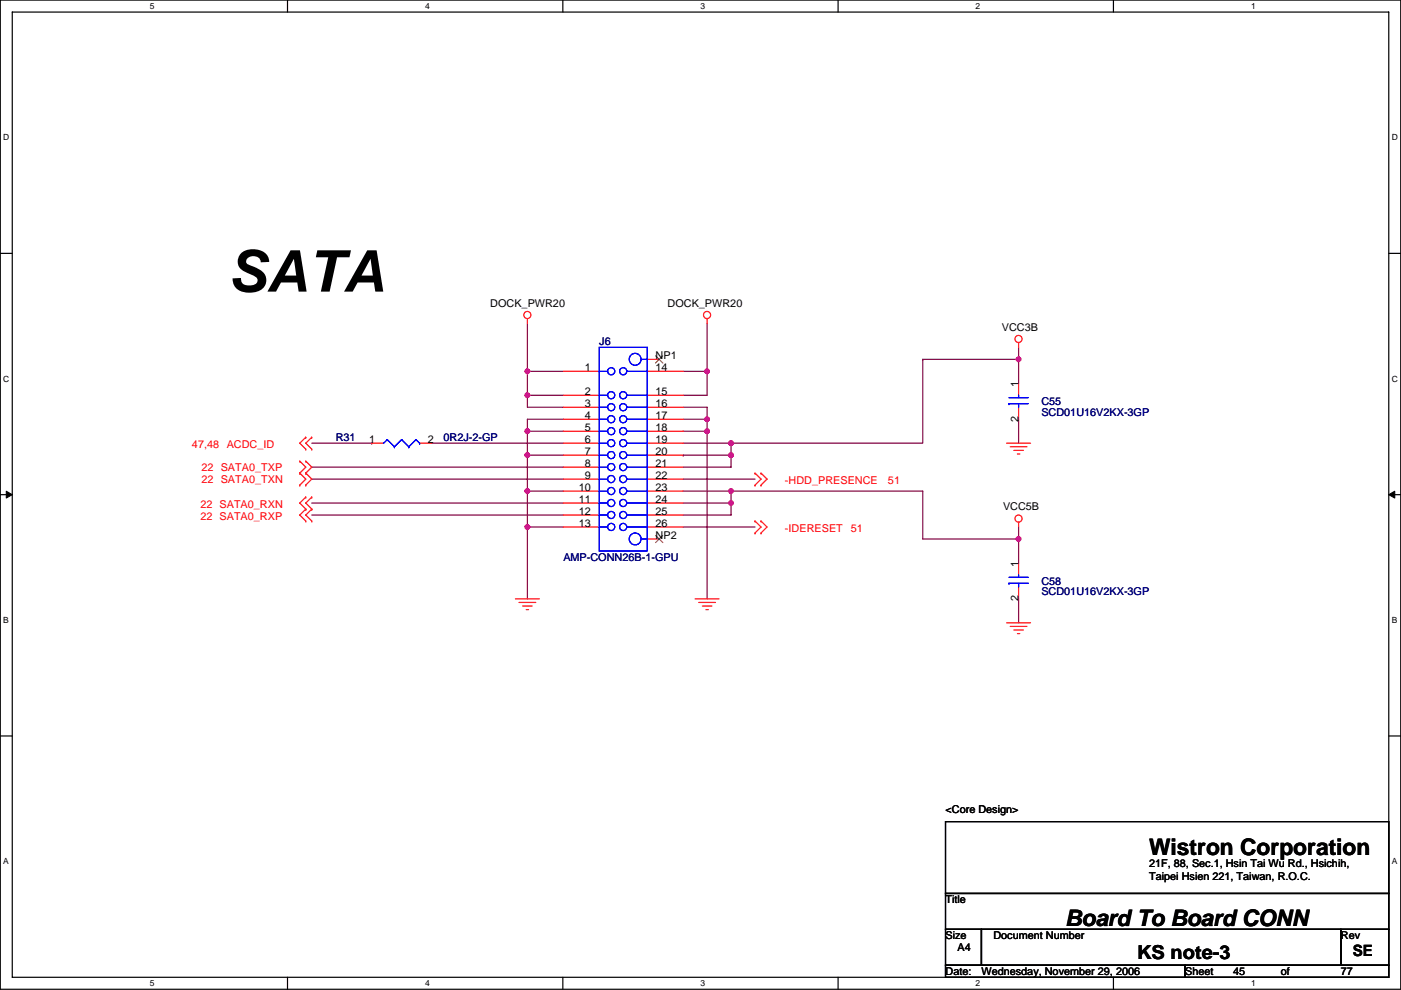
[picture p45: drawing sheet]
<svg xmlns="http://www.w3.org/2000/svg" width="297mm" height="210mm" viewBox="0 0 297 210" stroke-linecap="round" stroke-linejoin="round" font-family="sans-serif">
<defs><g id="words">
<text font-size="12.2" x="48.3" y="61.8">SATA</text>
<g font-size="4.8">
<text x="243.6" y="181.3">Wistron Corporation</text>
<text x="225.9" y="196.5">Board To Board CONN</text>
</g>
<text font-size="4.1" x="241.1" y="203.4">KS note-3</text>
<text font-size="3.3" x="286.8" y="202.7">SE</text>
<g font-size="2.3">
<text x="103.9" y="65.1">DOCK_PWR20</text>
<text x="141.5" y="65.1">DOCK_PWR20</text>
<text x="212.4" y="70.1">VCC3B</text>
<text x="139" y="76.2">NP1</text>
<text x="124" y="78.7">1</text>
<text x="124" y="83.8">2</text>
<text x="139" y="78.7">14</text>
<text x="139" y="83.8">15</text>
<text x="215.9" y="82.1" transform="rotate(-90 215.9 82.1)">1</text>
<text x="124" y="86.4">3</text>
<text x="124" y="88.9">4</text>
<text x="139" y="86.4">16</text>
<text x="139" y="88.9">17</text>
<text x="215.9" y="89.5" transform="rotate(-90 215.9 89.5)">2</text>
<text x="78.3" y="94">1</text>
<text x="90.7" y="94">2</text>
<text x="124" y="91.4">5</text>
<text x="124" y="94">6</text>
<text x="139" y="91.4">18</text>
<text x="139" y="94">19</text>
<text x="124" y="96.5">7</text>
<text x="124" y="99.1">8</text>
<text x="124" y="101.6">9</text>
<text x="139" y="96.5">20</text>
<text x="139" y="99.1">21</text>
<text x="139" y="101.6">22</text>
<text x="122.7" y="104.1">10</text>
<text x="122.7" y="106.7">11</text>
<text x="139" y="104.1">23</text>
<text x="139" y="106.7">24</text>
<text x="122.7" y="109.2">12</text>
<text x="122.7" y="111.8">13</text>
<text x="139" y="109.2">25</text>
<text x="139" y="111.8">26</text>
<text x="212.7" y="108.2">VCC5B</text>
<text x="139" y="114.3">NP2</text>
<text x="215.9" y="120.2" transform="rotate(-90 215.9 120.2)">1</text>
<text x="215.9" y="127.6" transform="rotate(-90 215.9 127.6)">2</text>
<text x="200.5" y="172.5">&lt;Core Design&gt;</text>
<text x="243.6" y="183.9">21F, 88, Sec.1, Hsin Tai Wu Rd., Hsichih,</text>
<text x="200.5" y="191.6">Title</text>
<text x="243.6" y="186.6">Taipei Hsien 221, Taiwan, R.O.C.</text>
<text x="200.5" y="199.2">Size</text>
<text x="203" y="201.7">A4</text>
<text x="210.6" y="199.2">Document Number</text>
<text x="284.3" y="199.2">Rev</text>
<text x="200.5" y="206.8">Date:</text>
<text x="208.1" y="206.8">Wednesday, November 29, 2006</text>
<text x="251.3" y="206.8">Sheet</text>
<text x="261.4" y="206.8">45</text>
<text x="271.6" y="206.8">of</text>
<text x="284.3" y="206.8">77</text>
</g>
<g font-size="2.3" fill="#000080">
<text x="127.1" y="73.2">J6</text>
<text x="220.8" y="85.9">C55</text>
<text x="220.8" y="88.2">SCD01U16V2KX-3GP</text>
<text x="71.2" y="93.5">R31</text>
<text x="94" y="93.5">0R2J-2-GP</text>
<text x="119.4" y="118.9">AMP-CONN26B-1-GPU</text>
<text x="220.8" y="124">C58</text>
<text x="220.8" y="126.3">SCD01U16V2KX-3GP</text>
</g>
<g font-size="2.3" fill="#f00">
<text x="40.7" y="95">47,48</text>
<text x="48.1" y="95">ACDC_ID</text>
<text x="42.7" y="99.9">22 SATA0_TXP</text>
<text x="42.5" y="107.7">22 SATA0_RXN</text>
<text x="42.7" y="102.4">22 SATA0_TXN</text>
<text x="166.4" y="102.7">-HDD_PRESENCE</text>
<text x="188.3" y="102.7">51</text>
<text x="42.5" y="110.3">22 SATA0_RXP</text>
<text x="166.4" y="112.8">-IDERESET</text>
<text x="180.4" y="112.8">51</text>
</g>
<g font-size="1.8">
<text x="31.8" y="1.9">5</text>
<text x="90.1" y="1.9">4</text>
<text x="148.5" y="1.9">3</text>
<text x="206.9" y="1.9">2</text>
<text x="265.2" y="1.9">1</text>
<text x=".7" y="29.8">D</text>
<text x="295.1" y="29.8">D</text>
<text x=".7" y="81">C</text>
<text x="295.1" y="81">C</text>
<text x=".7" y="132.1">B</text>
<text x="295.1" y="132.1">B</text>
<text x=".7" y="183.3">A</text>
<text x="295.1" y="183.3">A</text>
<text x="31.8" y="209.2">5</text>
<text x="90.1" y="209.2">4</text>
<text x="148.5" y="209.2">3</text>
<text x="206.9" y="209.2">2</text>
<text x="265.2" y="209.2">1</text>
</g>
</g></defs>
<path d="M.1 0h296.9v209.8h-296.9zM2.6 2.6h291.8v204.7h-291.8z" fill="none" stroke="#000" stroke-width=".25"/>
<g fill="#fff">
<path d="M31.8 .3h1v2h-1z"/>
<path d="M31.8 207.5h1v2.1h-1z"/>
</g>
<path d="M61 0v2.6M61 207.3v2.5" fill="none" stroke="#000" stroke-width=".25"/>
<g fill="#fff">
<path d="M90.1 .3h1v2h-1z"/>
<path d="M90.1 207.5h1v2.1h-1z"/>
</g>
<path d="M119.3 0v2.6M119.3 207.3v2.5" fill="none" stroke="#000" stroke-width=".25"/>
<g fill="#fff">
<path d="M148.5 .3h1v2h-1z"/>
<path d="M148.5 207.5h1v2.1h-1z"/>
</g>
<path d="M177.7 0v2.6M177.7 207.3v2.5" fill="none" stroke="#000" stroke-width=".25"/>
<g fill="#fff">
<path d="M206.9 .3h1v2h-1z"/>
<path d="M206.9 207.5h1v2.1h-1z"/>
</g>
<path d="M236.1 0v2.6M236.1 207.3v2.5" fill="none" stroke="#000" stroke-width=".25"/>
<g fill="#fff">
<path d="M265.2 .3h1v2h-1z"/>
<path d="M265.2 207.5h1v2.1h-1z"/>
<path d="M.7 28.2h1.3v2h-1.3z"/>
<path d="M295.1 28.2h1.3v2h-1.3z"/>
<path d="M.7 79.3h1.3v2.1h-1.3z"/>
<path d="M295.1 79.3h1.3v2.1h-1.3z"/>
</g>
<path d="M.1 53.7h2.5M294.4 53.7h2.6" fill="none" stroke="#000" stroke-width=".25"/>
<g fill="#fff">
<path d="M.7 130.5h1.2v2h-1.2z"/>
<path d="M295.1 130.5h1.2v2h-1.2z"/>
</g>
<path d="M.1 104.9h2.5M294.4 104.9h2.6" fill="none" stroke="#000" stroke-width=".25"/>
<path d="M1.3 104.2l1.3 .7-1.3 .7zM294.4 104.9l1.3-.7v1.4z" fill="#000" stroke="#000" stroke-width=".21"/>
<g fill="#fff">
<path d="M.7 181.7h1.2v2h-1.2z"/>
<path d="M295.1 181.7h1.2v2h-1.2z"/>
</g>
<path d="M.1 156.1h2.5M294.4 156.1h2.6M200.5 174.3h93.9v15.2h-93.9zM200.5 189.5h93.9v7.6h-93.9zM200.5 197.1h7.6v7.6h-7.6zM208.1 197.1h76.2v7.6h-76.2zM284.3 197.1h10.1v7.6h-10.1zM200.5 204.7h50.8v2.6h-50.8zM251.3 204.7h43.1v2.6h-43.1z" fill="none" stroke="#000" stroke-width=".25"/>
<g fill="none" stroke="#800040" stroke-width=".25">
<path d="M111.8 78.8h.1M111.8 68.6v10.2M111.8 78.8v5M111.8 78.8h7.6M144.8 78.8h5.1M149.9 78.8h.1M149.9 78.8v5h-5.1M149.9 68.6v10.2M195.6 76.2h.1M195.6 76.2v17.8h-40.6M195.6 76.2h20.4M216 73.7v7.6"/>
<path d="M66.1 99.1h53.3M66.1 94h12.7M78.8 94h.1M91.5 94h27.9M111.8 83.8h7.6M111.8 83.8h.1M111.8 83.8v2.6h7.6M111.8 91.5h.1M111.8 96.5h.1M111.8 96.5v7.7M111.8 91.5v5M111.8 91.5h7.6"/>
<path d="M111.8 96.5h7.6M119.4 88.9h-7.6v2.6M144.8 86.4h5.1v2.5M144.8 88.9h5.1M144.8 91.5h5.1M144.8 96.5h.1M144.8 96.5h10.2M144.8 94h10.2M149.9 88.9h.1M149.9 91.5h.1M149.9 88.9v38.1M155 96.5v2.6h-10.2"/>
<path d="M155 94h.1M155 94v2.5M216 88.9v5.1M66.1 106.7h53.3M66.1 109.2h53.3M66.1 101.6h53.3M111.8 111.8h.1M111.8 104.2v7.6M111.8 111.8v15.2M111.8 104.2h.1M111.8 111.8h7.6M111.8 104.2h7.6"/>
<path d="M144.8 106.7h10.2M144.8 101.6h15.3M144.8 111.8h15.3M144.8 104.2h10.2M155 104.2h.1M155 104.2v2.5M155 104.2h40.6v10.1h20.4M155 106.7v2.5h-10.2M155 106.7h.1M216 111.8v2.5M216 114.3h.1M216 114.3v5.1"/>
<path d="M216 127v5.1"/>
</g>
<g fill="#f0f" stroke="#f0f" stroke-width=".25">
<circle cx="111.8" cy="83.8" r=".5"/>
<circle cx="149.9" cy="78.7" r=".5"/>
<circle cx="111.8" cy="78.7" r=".5"/>
<circle cx="111.8" cy="91.4" r=".5"/>
<circle cx="111.8" cy="111.8" r=".5"/>
<circle cx="111.8" cy="96.5" r=".5"/>
<circle cx="111.8" cy="104.1" r=".5"/>
<circle cx="155" cy="104.1" r=".5"/>
<circle cx="149.9" cy="88.9" r=".5"/>
<circle cx="149.9" cy="91.4" r=".5"/>
<circle cx="155" cy="106.7" r=".5"/>
<circle cx="215.9" cy="76.2" r=".5"/>
<circle cx="215.9" cy="114.3" r=".5"/>
<circle cx="155" cy="96.5" r=".5"/>
<circle cx="155" cy="94" r=".5"/>
</g>
<g fill="none" stroke="#f00" stroke-width=".25">
<path d="M111.8 67.6v1M119.4 78.8h7.7M137.2 76.2h2.6M137.2 78.8h7.6M149.9 67.6v1M216 72.7v1M63.6 97.8h.1M63.6 97.8l1.2 1.3-1.2 1.3M64.8 92.7h.1M64.8 95.3h.1M64.8 97.8h.1M64.8 92.7l-1.2 1.3 1.2 1.3"/>
<path d="M64.8 97.8l1.3 1.3-1.3 1.3M66.1 92.7h.1M66.1 95.3h.1M66.1 92.7l-1.3 1.3 1.3 1.3M78.8 94h2.5M89 94h2.5M119.4 94h7.7M119.4 83.8h7.7M119.4 86.4h7.7M119.4 88.9h7.7M119.4 91.5h7.7M119.4 96.5h7.7"/>
<path d="M119.4 99.1h7.7M137.2 94h7.6M137.2 83.8h7.6M137.2 86.4h7.6M137.2 88.9h7.6M137.2 91.5h7.6M137.2 96.5h7.6M137.2 99.1h7.6M213.4 94h5.1M214.2 94.8h3.5M214.9 95.5h2.1M215.7 96.3h.5"/>
<path d="M216 81.3v2.5M216 86.4v2.5M63.6 102.9h.1M63.6 100.4h.1M63.6 100.4l1.2 1.2-1.2 1.3M64.8 100.4h.1M64.8 102.9h.1M64.8 105.4h.1M64.8 108h.1M64.8 110.5h.1M64.8 100.4l1.3 1.2-1.3 1.3M64.8 105.4l-1.2 1.3 1.2 1.3"/>
<path d="M64.8 108l-1.2 1.2 1.2 1.3M66.1 105.4h.1M66.1 108h.1M66.1 110.5h.1M66.1 105.4l-1.3 1.3 1.3 1.3M66.1 108l-1.3 1.2 1.3 1.3M119.4 101.6h7.7M119.4 104.2h7.7M119.4 106.7h7.7M119.4 109.2h7.7M119.4 111.8h7.7M137.2 101.6h7.6"/>
<path d="M137.2 104.2h7.6M137.2 106.7h7.6M137.2 109.2h7.6M137.2 111.8h7.6M137.2 114.3h2.6M160.1 100.4h.1M160.1 102.9h.1M160.1 110.5h.1M160.1 113.1h.1M160.1 100.4l1.3 1.2-1.3 1.3M160.1 110.5l1.3 1.3-1.3 1.3M161.4 100.4h.1"/>
<path d="M161.4 102.9h.1M161.4 110.5h.1M161.4 113.1h.1M161.4 100.4l1.2 1.2-1.2 1.3M161.4 110.5l1.2 1.3-1.2 1.3M216 110.8v1M216 119.4v2.5M109.3 127h5.1M110 127.8h3.6M110.8 128.5h2M111.6 129.3h.5M147.4 127h5.1"/>
<path d="M148.1 127.8h3.6M148.9 128.5h2M149.7 129.3h.5M213.4 132.1h5.1M214.2 132.9h3.5M214.9 133.6h2.1M215.7 134.4h.5M216 124.5v2.5"/>
<circle cx="111.8" cy="66.8" r=".76"/>
<circle cx="149.9" cy="66.8" r=".76"/>
<circle cx="215.9" cy="71.9" r=".76"/>
<circle cx="215.9" cy="110" r=".76"/>
</g>
<g fill="none" stroke="#00f" stroke-width=".25">
<path d="M127.1 78.8h.1M127.1 78.8h1.7M127.1 73.7h10.1v43.2h-10.1zM132.9 78.8h4.3M136 76.2h1.2M82.1 93.2h.1M82.1 93.2l-.8 .8M82.1 93.2l1.5 1.6M83.6 94.8h.1M85.2 93.2h.1M85.2 93.2l-1.6 1.6M85.2 93.2l1.5 1.6"/>
<path d="M86.7 94.8h.1M88.2 93.2h.1M88.2 93.2l-1.5 1.6M88.2 93.2l.8 .8M89 94h.1M127.1 83.8h1.7M127.1 86.4h1.7M127.1 88.9h1.7M127.1 91.5h1.7M127.1 94h1.7M127.1 96.5h1.7M127.1 99.1h1.7"/>
<path d="M132.9 83.8h4.3M132.9 86.4h4.3M132.9 88.9h4.3M132.9 91.5h4.3M132.9 94h4.3M132.9 96.5h4.3M132.9 99.1h4.3M213.9 84.3h4.1M213.9 85.6h.1M213.9 85.6h4.1M216 83.8v.5M216 85.6v.8"/>
<path d="M127.1 101.6h1.7M127.1 104.2h1.7M127.1 106.7h1.7M127.1 109.2h1.7M127.1 111.8h1.7M132.9 101.6h4.3M132.9 104.2h4.3M132.9 111.8h4.3M132.9 109.2h4.3M132.9 106.7h4.3M136 114.3h1.2M213.9 122.4h4.1"/>
<path d="M213.9 123.7h.1M213.9 123.7h4.1M216 121.9v.5M216 123.7v.8"/>
<circle cx="129.6" cy="78.7" r=".76"/>
<circle cx="132.1" cy="78.7" r=".76"/>
<circle cx="134.7" cy="76.2" r="1.26"/>
<circle cx="129.6" cy="94" r=".76"/>
<circle cx="129.6" cy="86.4" r=".76"/>
<circle cx="129.6" cy="88.9" r=".76"/>
<circle cx="129.6" cy="96.5" r=".76"/>
<circle cx="129.6" cy="83.8" r=".76"/>
<circle cx="129.6" cy="91.4" r=".76"/>
<circle cx="129.6" cy="99.1" r=".76"/>
<circle cx="132.1" cy="94" r=".76"/>
<circle cx="132.1" cy="88.9" r=".76"/>
<circle cx="132.1" cy="86.4" r=".76"/>
<circle cx="132.1" cy="96.5" r=".76"/>
<circle cx="132.1" cy="83.8" r=".76"/>
<circle cx="132.1" cy="91.4" r=".76"/>
<circle cx="132.1" cy="99.1" r=".76"/>
<circle cx="129.6" cy="101.6" r=".76"/>
<circle cx="129.6" cy="106.7" r=".76"/>
<circle cx="129.6" cy="109.2" r=".76"/>
<circle cx="129.6" cy="104.1" r=".76"/>
<circle cx="129.6" cy="111.8" r=".76"/>
<circle cx="132.1" cy="101.6" r=".76"/>
<circle cx="132.1" cy="106.7" r=".76"/>
<circle cx="132.1" cy="109.2" r=".76"/>
<circle cx="132.1" cy="104.1" r=".76"/>
<circle cx="132.1" cy="111.8" r=".76"/>
<circle cx="134.7" cy="114.3" r="1.26"/>
</g>
<path d="M139 75.5l1.5 1.5M140.5 75.5l-1.5 1.5M139 113.6l1.5 1.5M140.5 113.6l-1.5 1.5" fill="none" stroke="#804000" stroke-width=".21"/>
<use href="#words"/>
</svg>
